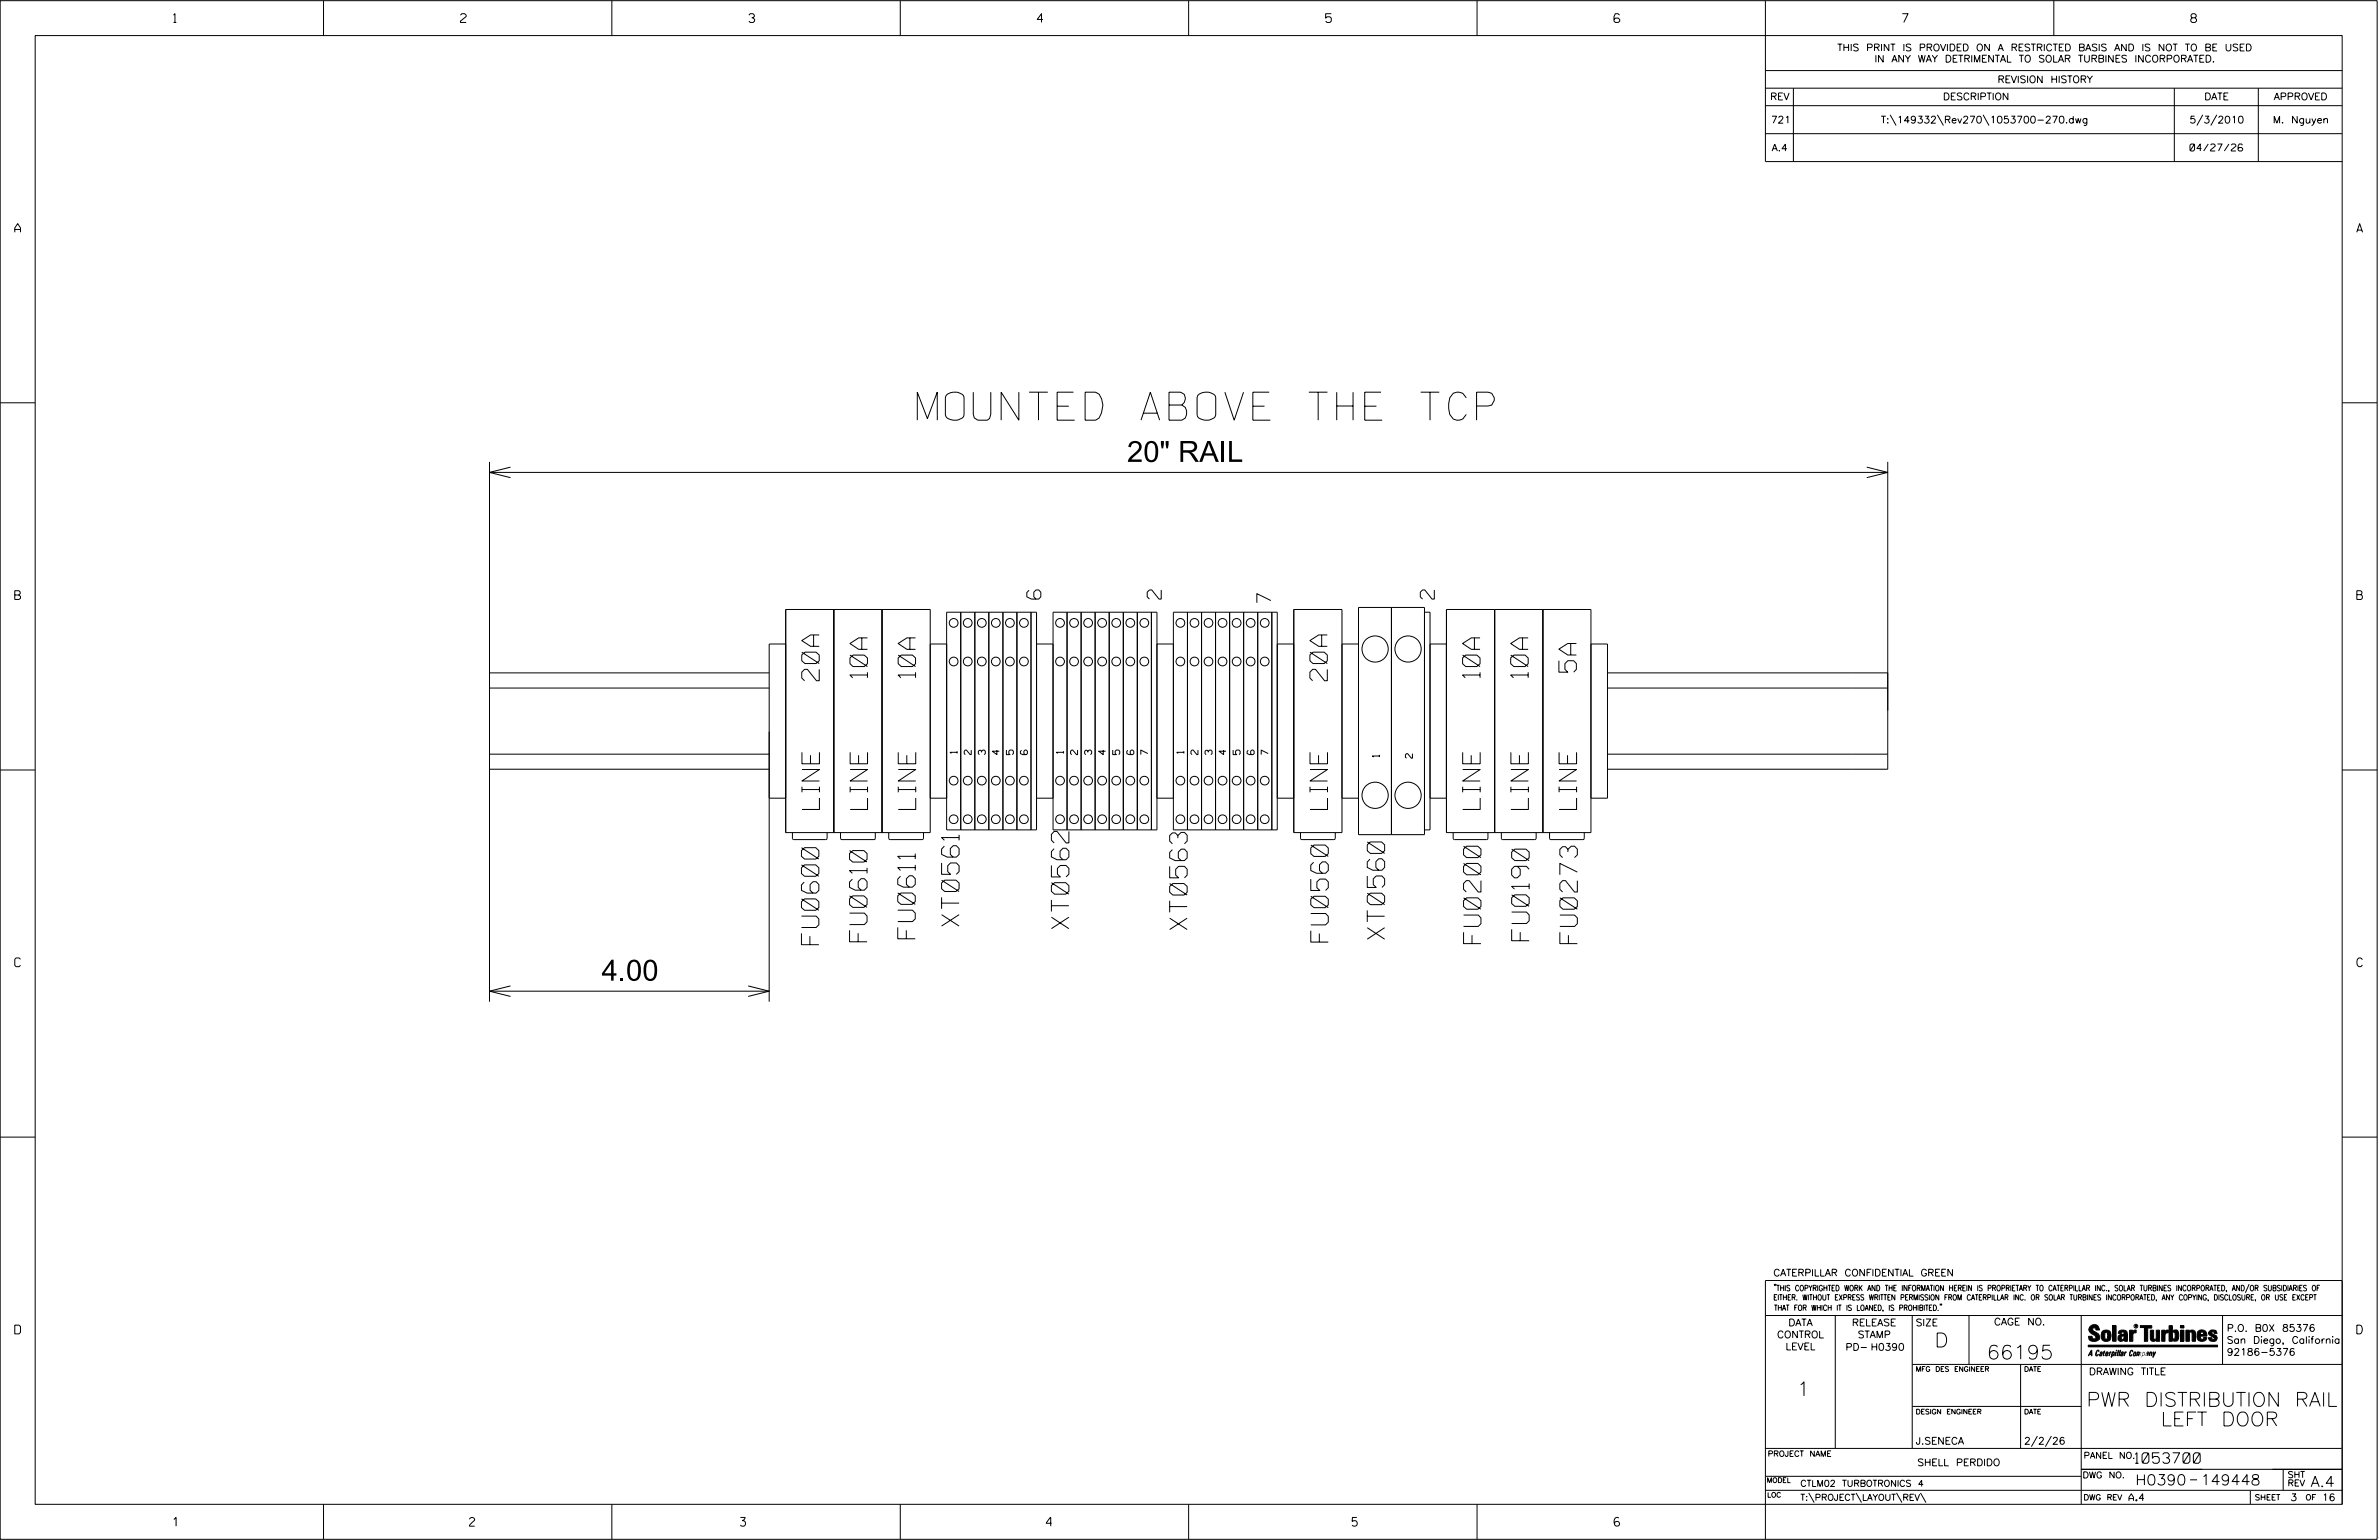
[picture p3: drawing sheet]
<svg xmlns="http://www.w3.org/2000/svg" width="864mm" height="559mm" viewBox="0 0 864 559" stroke-linecap="round" stroke-linejoin="round" font-family="sans-serif">
<defs><g id="words">
<text font-size="10.2" x="333" y="152.5">MOUNTED ABOVE THE TCP</text>
<g font-size="7.6">
<text x="409.1" y="167.6">20&quot; RAIL</text>
<text x="218.4" y="355.8">4.00</text>
</g>
<g font-size="6.3">
<text x="314.9" y="245.9" transform="rotate(-90 314.9 245.9)">10A</text>
<text x="332.4" y="245.9" transform="rotate(-90 332.4 245.9)">10A</text>
<text x="537.3" y="245.9" transform="rotate(-90 537.3 245.9)">10A</text>
<text x="554.8" y="245.9" transform="rotate(-90 554.8 245.9)">10A</text>
<text x="572.2" y="243.9" transform="rotate(-90 572.2 243.9)">5A</text>
<text x="297.4" y="247" transform="rotate(-90 297.4 247)">20A</text>
<text x="481.8" y="247" transform="rotate(-90 481.8 247)">20A</text>
<text x="297.5" y="293.7" transform="rotate(-90 297.5 293.7)">LINE</text>
<text x="314.9" y="293.7" transform="rotate(-90 314.9 293.7)">LINE</text>
<text x="332.4" y="293.7" transform="rotate(-90 332.4 293.7)">LINE</text>
<text x="481.9" y="293.7" transform="rotate(-90 481.9 293.7)">LINE</text>
<text x="537.3" y="293.7" transform="rotate(-90 537.3 293.7)">LINE</text>
<text x="554.8" y="293.7" transform="rotate(-90 554.8 293.7)">LINE</text>
<text x="572.3" y="293.7" transform="rotate(-90 572.3 293.7)">LINE</text>
<text x="314.8" y="341.7" transform="rotate(-90 314.8 341.7)">FU0610</text>
<text x="332.2" y="340.7" transform="rotate(-90 332.2 340.7)">FU0611</text>
<text x="348.2" y="336" transform="rotate(-90 348.2 336)">XT0561</text>
<text x="388" y="337" transform="rotate(-90 388 337)">XT0562</text>
<text x="430.9" y="337.3" transform="rotate(-90 430.9 337.3)">XT0563</text>
<text x="482.2" y="341.8" transform="rotate(-90 482.2 341.8)">FU0560</text>
<text x="502.7" y="340.8" transform="rotate(-90 502.7 340.8)">XT0560</text>
<text x="555.1" y="341.3" transform="rotate(-90 555.1 341.3)">FU0190</text>
<text x="297.3" y="342.8" transform="rotate(-90 297.3 342.8)">FU0600</text>
<text x="537.6" y="342.4" transform="rotate(-90 537.6 342.4)">FU0200</text>
<text x="572.6" y="342.4" transform="rotate(-90 572.6 342.4)">FU0273</text>
</g>
<g font-size="5.1">
<text x="377.8" y="217.4" transform="rotate(-90 377.8 217.4)">6</text>
<text x="421.5" y="217.4" transform="rotate(-90 421.5 217.4)">2</text>
<text x="461.3" y="218.7" transform="rotate(-90 461.3 218.7)">7</text>
<text x="520.7" y="217.4" transform="rotate(-90 520.7 217.4)">2</text>
<text x="702.3" y="488.8">D</text>
<text x="721.2" y="493.2">66195</text>
<text x="652.2" y="506.5">1</text>
<text x="757.4" y="510.3">PWR DISTRIBUTION RAIL</text>
<text x="781.4" y="517.4">LEFT DOOR</text>
</g>
<g font-size="3.8">
<text x="775.1" y="531">1053700</text>
<text x="775.2" y="538.9">H0390</text>
<text x="798.8" y="538.9">149448</text>
<text x="838.8" y="539.5">A.4</text>
</g>
<g font-size="3.2">
<text x="63" y="8.2">1</text>
<text x="167.2" y="8.2">2</text>
<text x="271.8" y="8.2">3</text>
<text x="376.5" y="8.2">4</text>
<text x="481.2" y="8.2">5</text>
<text x="690.6" y="8.2">7</text>
<text x="795.3" y="8.2">8</text>
<text x="5.4" y="84.3">A</text>
<text x="855.5" y="84.3">A</text>
<text x="5.4" y="217.5">B</text>
<text x="855.6" y="217.5">B</text>
<text x="5.4" y="350.8">C</text>
<text x="855.6" y="350.8">C</text>
<text x="5.4" y="484">D</text>
<text x="855.6" y="484">D</text>
<text x="62.8" y="553.8">1</text>
<text x="170.4" y="553.8">2</text>
<text x="268.8" y="553.8">3</text>
<text x="379.8" y="553.8">4</text>
<text x="490.8" y="553.8">5</text>
<text x="585.9" y="553.8">6</text>
</g>
<g font-size="2.5">
<text x="666.9" y="18.5">THIS PRINT IS PROVIDED ON A RESTRICTED BASIS AND IS NOT TO BE USED</text>
<text x="680.5" y="22.6">IN ANY WAY DETRIMENTAL TO SOLAR TURBINES INCORPORATED.</text>
<text x="725.1" y="30">REVISION HISTORY</text>
<text x="642.6" y="36.3">REV</text>
<text x="705.3" y="36.3">DESCRIPTION</text>
<text x="800.2" y="36.3">DATE</text>
<text x="825.4" y="36.3">APPROVED</text>
<text x="642.9" y="44.7">721</text>
<text x="682.8" y="44.7">T:\149332\Rev270\1053700-270.dwg</text>
<text x="794.8" y="44.7">5/3/2010</text>
<text x="825.1" y="44.7">M. Nguyen</text>
<text x="643.2" y="54.8">A.4</text>
<text x="795" y="54.8">04/27/26</text>
<text x="347.5" y="273.4" transform="rotate(-90 347.5 273.4)">1</text>
<text x="352.6" y="273.8" transform="rotate(-90 352.6 273.8)">2</text>
<text x="357.7" y="273.8" transform="rotate(-90 357.7 273.8)">3</text>
<text x="362.8" y="273.8" transform="rotate(-90 362.8 273.8)">4</text>
<text x="367.9" y="273.8" transform="rotate(-90 367.9 273.8)">5</text>
<text x="386.1" y="273.4" transform="rotate(-90 386.1 273.4)">1</text>
<text x="391.2" y="273.8" transform="rotate(-90 391.2 273.8)">2</text>
<text x="396.3" y="273.8" transform="rotate(-90 396.3 273.8)">3</text>
<text x="401.4" y="273.8" transform="rotate(-90 401.4 273.8)">4</text>
<text x="406.5" y="273.8" transform="rotate(-90 406.5 273.8)">5</text>
<text x="411.6" y="273.8" transform="rotate(-90 411.6 273.8)">6</text>
<text x="416.7" y="273.8" transform="rotate(-90 416.7 273.8)">7</text>
<text x="429.8" y="273.4" transform="rotate(-90 429.8 273.4)">1</text>
<text x="434.9" y="273.8" transform="rotate(-90 434.9 273.8)">2</text>
<text x="440" y="273.8" transform="rotate(-90 440 273.8)">3</text>
<text x="445.1" y="273.8" transform="rotate(-90 445.1 273.8)">4</text>
<text x="450.2" y="273.8" transform="rotate(-90 450.2 273.8)">5</text>
<text x="460.4" y="273.8" transform="rotate(-90 460.4 273.8)">7</text>
<text x="500.7" y="274.7" transform="rotate(-90 500.7 274.7)">1</text>
<text x="512.7" y="275.1" transform="rotate(-90 512.7 275.1)">2</text>
<text x="643.8" y="463">CATERPILLAR CONFIDENTIAL GREEN</text>
<text x="645.1" y="485.5">CONTROL</text>
<text x="649.2" y="481.1">DATA</text>
<text x="672.3" y="481.1">RELEASE</text>
<text x="674.4" y="485.5">STAMP</text>
<text x="695.4" y="481.1">SIZE</text>
<text x="723.8" y="480.8">CAGE NO.</text>
<text x="808.4" y="483.1">P.O. B0X 85376</text>
<text x="648.2" y="489.8">LEVEL</text>
<text x="669.9" y="490">PD- H0390</text>
<text x="808.4" y="487.5">San Diego, California</text>
<text x="808.4" y="491.8">92186-5376</text>
<text x="758.3" y="498.9">DRAWING TITLE</text>
<text x="695.4" y="524.1">J.SENECA</text>
<text x="734.8" y="524.1">2/2/26</text>
<text x="696" y="531.9">SHELL PERDIDO</text>
<text x="772.8" y="544.6">A.4</text>
<text x="831.4" y="544.6">3</text>
<text x="842.9" y="544.6">16</text>
</g>
<g font-size="2.3">
<text x="756.4" y="529.2">PANEL NO.</text>
<text x="653.5" y="539.4">CTLM02 TURBOTRONICS 4</text>
<text x="756" y="536.3">DWG NO.</text>
<text x="830.4" y="539.3">REV</text>
<text x="830.4" y="536.2">SHT</text>
<text x="653.5" y="544.5">T:\PROJECT\LAYOUT\REV\</text>
</g>
<g font-size="2">
<text x="643.8" y="468.4">&quot;THIS COPYRIGHTED WORK AND THE INFORMATION HEREIN IS PROPRIETARY TO CATERPILLAR INC., SOLAR TURBINES INCORPORATED, AND/OR SUBSIDIARIES OF</text>
<text x="643.8" y="471.8">EITHER. WITHOUT EXPRESS WRITTEN PERMISSION FROM CATERPILLAR INC. OR SOLAR TURBINES INCORPORATED, ANY COPYING, DISCLOSURE, OR USE EXCEPT</text>
<text x="644" y="475.6">THAT FOR WHICH IT IS LOANED, IS PROHIBITED.&quot;</text>
<text x="641.7" y="528.5">PROJECT NAME</text>
<text x="756.3" y="544.3">DWG REV</text>
<text x="818.5" y="544.3">SHEET</text>
<text x="836.9" y="544.3">OF</text>
</g>
<g font-size="1.8">
<text x="695.4" y="497.6">MFG DES ENGINEER</text>
<text x="734.8" y="497.6">DATE</text>
<text x="695.4" y="513.1">DESIGN ENGINEER</text>
<text x="734.8" y="513.1">DATE</text>
<text x="641.3" y="538">MODEL</text>
<text x="641.5" y="543.3">LOC</text>
</g>
<text font-size=".9" x="775.1" y="481.7">R</text>
</g></defs>
<g fill="none" stroke="#000" stroke-width=".36">
<path d="M.1 .2h862.8v558.4h-862.8zM12.8 12.9h837.4v533h-837.4zM117.4 .2v12.7M222.1 .2v12.7M326.8 .2v12.7M431.5 .2v12.7M536.2 .2v12.7M587.9 5.5l-.5-.5h-1l-.5 1v1.7l.5 .4h1l.6-.4v-.6l-.6-.5h-1l-.5 .5M640.9 .2v58.4h209.3M745.6 .2v12.7M640.9 25.6h209.3M640.9 32h209.3"/>
<path d="M640.9 38.3h209.3M651 32v26.6M789.3 32v26.6M819.8 32v26.6M640.9 48.5h209.3M686.2 41.7l2.1 3.8M703.3 41.7l2.2 3.8M719.9 41.7l2.1 3.8M799.6 41.7l-2.1 3.8M804.7 41.7l-2.2 3.8M.1 146.2h12.7M850.2 146.2h12.7"/>
<path d="M177.7 167.6v195.9M177.7 171.4h507.6M185.3 169.5l-7.6 1.9 7.6 1.9M677.7 169.5l7.6 1.9-7.6 1.9M685.3 167.6v111.5h-101.8M285.2 221.2h52.5v80.9h-52.5zM285.2 233.7h-6v129.8M302.7 221.2v80.9M320.2 221.2v80.9M337.7 233.7h5.9M348.8 222.1v79h27.5v-79h-32.7v79M353.9 222.1v79"/>
<path d="M359 222.1v79M364.1 222.1v79M369.1 222.1v79M374.3 222.1v79M376.3 233.7h6M387.3 222.1v79h32.7v-79h-37.7v79M392.5 222.1v79M397.5 222.1v79M402.7 222.1v79M407.8 222.1v79M412.9 222.1v79M418 222.1v79"/>
<path d="M420 233.7h5.9M431.1 222.1v79h32.6v-79h-37.8v79M436.2 222.1v79M441.3 222.1v79M446.4 222.1v79M451.4 222.1v79M456.6 222.1v79M461.7 222.1v79M463.7 233.7h6M469.7 221.2h17.5v80.9h-17.5zM487.2 233.7h5.9M493.1 220.4h24v82.5h-24z"/>
<path d="M505.1 220.4v82.5M517.1 222.1h2v79h-2M519.1 233.7h6M525.1 221.2h52.4v80.9h-52.4zM542.6 221.2v80.9M560.1 221.2v80.9M577.5 233.7h6v55.9h-6M177.7 244.2h101.5M177.7 249.7h101.5M583.5 244.2h101.8M583.5 249.7h101.8M.1 279.4h12.7"/>
<path d="M177.7 273.6h101.5M177.7 279.1h101.5M370.8 272.2l-.4 .5v.7l.9 .4h1.3l.4-.4v-.8l-.4-.4h-.5l-.4 .4v.8l.4 .4M453.1 272.2l-.4 .5v.7l.9 .4h1.3l.4-.4v-.8l-.4-.4h-.5l-.4 .4v.8l.4 .4M583.5 273.6h101.8M850.2 279.4h12.7M279.2 289.6h6M337.7 289.6h5.9M376.3 289.6h6M420 289.6h5.9M463.7 289.6h6M487.2 289.6h5.9"/>
<path d="M519.1 289.6h6M287.7 302.1v2.1l.4 .5h11.7l.4-.5v-2.1M305.1 302.1v2.1l.5 .5h11.7l.4-.5v-2.1M322.6 302.1v2.1l.5 .5h11.6l.5-.5v-2.1M472.1 302.1v2.1l.5 .5h11.6l.5-.5v-2.1M527.5 302.1v2.1l.5 .5h11.6l.5-.5v-2.1M545 302.1v2.1l.5 .5h11.6l.5-.5v-2.1M562.5 302.1v2.1l.5 .5h11.6l.5-.5v-2.1M177.7 359.7h101.5M185.3 357.8l-7.6 1.9 7.6 1.9M271.6 357.8l7.6 1.9-7.6 1.9M.1 412.6h12.7"/>
<path d="M850.2 412.6h12.7M640.9 477.3h209.3M644.2 466.1l-.1 .4M644.7 466.1l-.2 .4M666.2 477.3v48.3M694.2 477.3v48.3M704.4 473.3l-.1 .4M704.8 473.3l-.1 .4M714.8 477.3v17.8M755.5 477.3v68.6M806.8 477.3v17.8M816.5 466l-1.4 3.1"/>
<path d="M850.2 464.6h-209.3v94M850.2 464.8v81.1M694.2 495.1h156M733.5 495.1v30.5M758.6 481.4a2.02 2.02 0 0 1 3.1-.1l.5 1.3h-1.3l-.2-.6-.4-.2-.6 .1-.1 .4 .4 .7a2.46 2.46 0 0 1 2.2 2.9 2.83 2.83 0 0 1-3.8 .3l-.3-1.3h1.3l.2 .7 .6 .3 .5-.2 .2-.5-.4-.6-1.9-1.2-.4-.9zM759.2 491.3h-.7l.7-1.2v1.9h.2l-.1-2.1-1.3 2.1 .5-.5h.7M761.3 490l.3-.2 .4 .3-.1 .3-.3-.4-.4 .3-.3 1.6h.4l.4-.5-.3 .6-.4 .1-.3-.4zM762.6 490.6l.5-.1-.1 1.4h-.9a.74 .74 0 0 1 .9-.8l-.3 .7-.5 .1 .2-.5 .6-.2v-.5l-.7 .2zM763 483.2a2.17 2.17 0 0 1 3.1 0l.3 1.4-.3 1.5a2.17 2.17 0 0 1-3.1 0l-.3-1.5zM763.6 490.5l.4-.4 .2 .6h-.3l-.3 .9 .2 .4-.3-.1zM764.1 483.7l.5-.4 .4 .3v2.2l-.4 .2-.5-.2zM764.6 491.1l.6 .2v-.7l-.4-.1-.4 .6-.1 .8h.6"/>
<path d="M764.6 491.1l-.1 .8h.4M764.6 482.6v.8M764.8 490.7l.4 .1v.3h-.6zM765 491.5l-.1 .4zM766 490.5l-.5 1.5zM766 490.8l.4-.3-.4 .4M766.9 481h1.3v5.7h-1.3zM767 490.8l.5 .1-.3 .8-.4 .2zM767.3 490.5h-.5l-.5 2M767.3 490.5a.8 .8 0 0 1 .2 1 .8 .8 0 0 1-.9 .4l-.1 .6M767.3 490.5l-.1 .2M768.1 490.5l-.4 1.5z"/>
<path d="M768.2 489.9h.3l-.1 .2h-.2zM769 489.9l-.5 2.1zM769.7 489.9l-.6 2.1zM770.1 491.4l.5-.3-.5 .8zM770.4 491.9h.1M770.6 491.1l.1-.4-.7 .2 .1-.3 .6-.1 .2 .3-.5 1.1M770.6 491.1a.74 .74 0 0 0-.8 .8h.6M771 484.8h-.7l-.3 .6 .4 .7 .5-.3 .1-2.4h-.8l-.1 .4h-1.2a1.71 1.71 0 0 1 1.8-1.3 1.71 1.71 0 0 1 1.6 1.4v2.8h-1.1l-.1-.6M771 484.2l-1.5 .1a1.41 1.41 0 0 0 0 2.4l.5 .1 1.1-.7M771.2 486.1h-.1M771.4 490.5l.1 .3 .4-.3-.9 1.5zM771.5 490.8h.1"/>
<path d="M773 482.7h1.2v.5l.5-.5 .7-.1v1h-.6l-.5 .4-.1 2.7h-1.2zM773.3 490.3l.6-.4 .4 .2-.1 .4-.3-.4a1.28 1.28 0 0 0-.5 1.8l.6-.4-.1 .4-.8 .1zM774.7 490.8l.5-.3a.88 .88 0 0 1 .2 .9 .88 .88 0 0 1-.7 .7l-.2-.2zM774.8 490.9h.5l-.3 1h-.3l-.2-.2zM775.2 490.5l-.1 .2M776.8 481h4.3v.9h-1.5v4.8h-1.3M776.8 490.6l-.8 .2v-.3l-.4 1.5 .8-1.3v1.3l.3-1.2M779.3 491.1h.4M779.6 490.5h.3l-.3 1.4M779.6 490.7h.2l-.1 .4M779.7 491.1l-.1 .4M779.7 491.1l-.4 .2"/>
<path d="M780.1 492l.4-1.5 .1 .3 .3-.3 .3 .2-.3 1.3v-1.3l-.7 1.3M780.6 482.7h1.2v2.7l.1 .4 .4 .3 .4-.7v-2.7h1.2l.1 4h-1.3v-.5l-1.1 .6-.7-.3-.3-.7zM781.6 492.5l1-2-.8 1.3-.2-1.3-.2 2M784.7 482.7h1.2v.5l.5-.5 .7-.1v1h-.5l-.6 .4-.1 2.7h-1.2zM787.4 481h1.2v2a1.4 1.4 0 0 1 2.2 .2l.1 1.4-.4 1.9-1.5 .1-.4-.5v-1l.5 .9 .5-.3v-2.1l-.5-.4-.5 .7v2.8h-1.2zM791.5 482.7h1.3v4h-1.3zM791.5 481h1.3v.9h-1.3zM793.5 482.7h1.3v.4l.7-.5 1.1 .2 .4 .6v3.3h-1.2l-.3-3.4-.7 .2v3.2h-1.3zM794.8 483.1h.1M797.7 483.2a1.92 1.92 0 0 1 2.4-.5 1.92 1.92 0 0 1 1 2.1h-2.3v.8l.6 .5 .5-.3v-.5h1.2a1.83 1.83 0 0 1-2.1 1.4 1.83 1.83 0 0 1-1.5-2.1zM798.8 484.2v.6M799.1 483.4h.6l.2 .8h-1.1z"/>
<path d="M804.6 482.9a1.84 1.84 0 0 0-2.9 .8 3.3 3.3 0 0 0 2.2 1.9l-.5 .5-.4-.3-.1-.4h-1.2l.1 .6a1.92 1.92 0 0 0 2.9 .4M804.9 483.8h-1.2l-.2-.6-.5 .1-.1 .3 .1 .3 1.8 .9M805.1 488.1h-47.1v.6h47.1M694.2 510.3h61.3M640.9 525.6h209.2M640.9 535.7h114.6M739.6 521.1l-2.2 3.8M744.7 521.1l-2.2 3.8M755.5 533.2h94.7M795 537h2.6M828.8 533.2v7.6M117.4 545.9v12.7"/>
<path d="M222.1 545.9v12.7M326.8 545.9v12.7M431.5 545.9v12.7M536.2 545.9v12.7M640.9 540.8h209.3M656.6 541.7l2 3.5M673.8 541.7l1.9 3.5M688.4 541.7l2 3.5M697.2 541.7l1.9 3.5M816.9 541v4.9"/>
<circle cx="346.2" cy="226" r="1.59"/>
<circle cx="351.3" cy="226" r="1.59"/>
<circle cx="356.4" cy="226" r="1.58"/>
<circle cx="361.5" cy="226" r="1.59"/>
<circle cx="366.6" cy="226" r="1.59"/>
<circle cx="371.7" cy="226" r="1.59"/>
<circle cx="384.8" cy="226" r="1.58"/>
<circle cx="389.9" cy="226" r="1.59"/>
<circle cx="395" cy="226" r="1.59"/>
<circle cx="400.1" cy="226" r="1.59"/>
<circle cx="405.2" cy="226" r="1.59"/>
<circle cx="410.3" cy="226" r="1.58"/>
<circle cx="415.4" cy="226" r="1.59"/>
<circle cx="428.5" cy="226" r="1.59"/>
<circle cx="433.6" cy="226" r="1.59"/>
<circle cx="438.7" cy="226" r="1.58"/>
<circle cx="443.8" cy="226" r="1.59"/>
<circle cx="448.9" cy="226" r="1.59"/>
<circle cx="454" cy="226" r="1.59"/>
<circle cx="459.1" cy="226" r="1.59"/>
<circle cx="499.2" cy="235.5" r="4.8"/>
<circle cx="511.2" cy="235.5" r="4.8"/>
<circle cx="346.2" cy="240" r="1.59"/>
<circle cx="351.3" cy="240" r="1.59"/>
<circle cx="356.4" cy="240" r="1.58"/>
<circle cx="361.5" cy="240" r="1.59"/>
<circle cx="366.6" cy="240" r="1.59"/>
<circle cx="371.7" cy="240" r="1.59"/>
<circle cx="384.8" cy="240" r="1.58"/>
<circle cx="389.9" cy="240" r="1.59"/>
<circle cx="395" cy="240" r="1.59"/>
<circle cx="400.1" cy="240" r="1.59"/>
<circle cx="405.2" cy="240" r="1.59"/>
<circle cx="410.3" cy="240" r="1.58"/>
<circle cx="415.4" cy="240" r="1.59"/>
<circle cx="428.5" cy="240" r="1.59"/>
<circle cx="433.6" cy="240" r="1.59"/>
<circle cx="438.7" cy="240" r="1.58"/>
<circle cx="443.8" cy="240" r="1.59"/>
<circle cx="448.9" cy="240" r="1.59"/>
<circle cx="454" cy="240" r="1.59"/>
<circle cx="459.1" cy="240" r="1.59"/>
<circle cx="346.2" cy="297.3" r="1.58"/>
<circle cx="346.2" cy="283.3" r="1.58"/>
<circle cx="351.3" cy="283.3" r="1.58"/>
<circle cx="351.3" cy="297.3" r="1.58"/>
<circle cx="356.4" cy="297.3" r="1.58"/>
<circle cx="356.4" cy="283.3" r="1.58"/>
<circle cx="361.5" cy="283.3" r="1.58"/>
<circle cx="361.5" cy="297.3" r="1.58"/>
<circle cx="366.6" cy="283.3" r="1.58"/>
<circle cx="366.6" cy="297.3" r="1.58"/>
<circle cx="371.7" cy="283.3" r="1.58"/>
<circle cx="371.7" cy="297.3" r="1.58"/>
<circle cx="384.8" cy="297.3" r="1.58"/>
<circle cx="384.8" cy="283.3" r="1.58"/>
<circle cx="389.9" cy="297.3" r="1.58"/>
<circle cx="389.9" cy="283.3" r="1.58"/>
<circle cx="395" cy="283.3" r="1.58"/>
<circle cx="395" cy="297.3" r="1.58"/>
<circle cx="400.1" cy="297.3" r="1.58"/>
<circle cx="400.1" cy="283.3" r="1.58"/>
<circle cx="405.2" cy="297.3" r="1.58"/>
<circle cx="405.2" cy="283.3" r="1.58"/>
<circle cx="410.3" cy="297.3" r="1.58"/>
<circle cx="410.3" cy="283.3" r="1.58"/>
<circle cx="415.4" cy="283.3" r="1.58"/>
<circle cx="415.4" cy="297.3" r="1.58"/>
<circle cx="428.5" cy="283.3" r="1.58"/>
<circle cx="428.5" cy="297.3" r="1.58"/>
<circle cx="433.6" cy="283.3" r="1.58"/>
<circle cx="433.6" cy="297.3" r="1.58"/>
<circle cx="438.7" cy="283.3" r="1.58"/>
<circle cx="438.7" cy="297.3" r="1.58"/>
<circle cx="443.8" cy="297.3" r="1.58"/>
<circle cx="443.8" cy="283.3" r="1.58"/>
<circle cx="448.9" cy="283.3" r="1.58"/>
<circle cx="448.9" cy="297.3" r="1.58"/>
<circle cx="454" cy="283.3" r="1.58"/>
<circle cx="454" cy="297.3" r="1.58"/>
<circle cx="459.1" cy="283.3" r="1.58"/>
<circle cx="459.1" cy="297.3" r="1.58"/>
<circle cx="499.2" cy="288.6" r="4.8"/>
<circle cx="511.2" cy="288.6" r="4.8"/>
<circle cx="775.4" cy="481.2" r=".69"/>
</g>
<g fill="#000">
<path d="M768.1 490.5l-.4 1.5zM768.2 489.9h.3l-.1 .2h-.2zM769 489.9l-.5 2.1zM769.7 489.9l-.6 2.1zM791.5 481h1.3v.9h-1.3zM791.5 482.7h1.3v4h-1.3zM758 488.1h47.1v.6h-47.1z"/>
<path d="M759.2 489.9l-1.2 2.1 .5-.5h.7v.5h.2zM759.2 490.1v1.2h-.7z" fill-rule="evenodd"/>
<path d="M758.6 481.4a2.02 2.02 0 0 1 3.1-.1l.5 1.3h-1.3l-.2-.6-.4-.2-.6 .1-.1 .4 .4 .7a2.46 2.46 0 0 1 2.2 2.9 2.83 2.83 0 0 1-3.8 .3l-.3-1.3h1.3l.2 .7 .6 .3 .5-.2 .2-.5-.4-.6-1.9-1.2-.4-.9z" fill-rule="evenodd"/>
<path d="M761.3 490l.3-.2 .4 .3-.1 .3-.3-.4-.4 .3-.3 1.6h.4l.4-.5-.3 .6-.4 .1-.3-.4z" fill-rule="evenodd"/>
<path d="M762.6 490.6l.5-.1-.1 1.4h-.9a.74 .74 0 0 1 .9-.8l-.6 .3-.2 .5 .5-.1 .3-.6v-.5l-.7 .2z" fill-rule="evenodd"/>
<path d="M763.6 490.5l.4-.4 .2 .6h-.3l-.3 .9 .2 .4-.3-.1z" fill-rule="evenodd"/>
<path d="M764.8 490.5l.5 .3-.1 .5h-.6l.6-.2v-.3l-.4-.1-.3 1.2h.4l.3-.4-.6 .6-.3-.2v-.4z" fill-rule="evenodd"/>
<path d="M763 483.2a2.17 2.17 0 0 1 3.1 0l.3 1.4-.3 1.5a2.17 2.17 0 0 1-3.1 0l-.3-1.5zM764.1 483.7v2.1l.5 .2 .4-.2v-2.2l-.4-.3z" fill-rule="evenodd"/>
<path d="M766 490.5v.3l.4-.1-.4 .2-.5 1.1z" fill-rule="evenodd"/>
<path d="M766.8 490.5l-.5 2 .3-.6a.71 .71 0 0 0 .9-.5 .71 .71 0 0 0-.4-.9zM767 490.8l.5 .1-.3 .8-.4 .2z" fill-rule="evenodd"/>
<path d="M766.9 481h1.3v5.7h-1.3z" fill-rule="evenodd"/>
<path d="M770.1 490.6l.6-.1 .2 .3-.4 1.2-.5 .1-.2-.5 .3-.5h.5l-.7 .5v.3l.4-.1 .4-.9-.5-.2-.2 .2z" fill-rule="evenodd"/>
<path d="M769.4 482.8l-.5 1h1.2l.1-.4h.8v.8l-1.5 .1a1.41 1.41 0 0 0 0 2.4l.5 .1 1.1-.7 .1 .6h1.1v-2.8a1.79 1.79 0 0 0-2.4-1.2zM770.3 484.8h.7l-.1 1-.5 .3-.4-.7z" fill-rule="evenodd"/>
<path d="M771.4 490.5l.1 .3 .4-.3-.9 1.5z" fill-rule="evenodd"/>
<path d="M773 482.7h1.2v.5l.5-.5 .7-.1v1h-.6l-.5 .4-.1 2.7h-1.2z" fill-rule="evenodd"/>
<path d="M773.3 490.3l.6-.4 .4 .2-.1 .4-.3-.4a1.28 1.28 0 0 0-.5 1.8l.6-.4-.3 .5h-.6z" fill-rule="evenodd"/>
<path d="M774.7 490.8l-.2 1.1h.7a.96 .96 0 0 0 0-1.4zM774.8 490.9h.5l-.1 .6-.5 .4-.2-.2z" fill-rule="evenodd"/>
<path d="M776 490.5v.3l.4-.3 .2 .3 .7-.2-.3 1.4v-1.3l-.6 1.3v-1.3l-.8 1.3z" fill-rule="evenodd"/>
<path d="M776.8 481h4.3v.9h-1.5v4.8h-1.3v-4.8h-1.5z" fill-rule="evenodd"/>
<path d="M777.9 490.5l-.5 2 .3-.6a.71 .71 0 0 0 .9-.5 .71 .71 0 0 0-.4-.9zM778.1 490.8l.3-.1 .1 .4-.5 .8-.2-.5z" fill-rule="evenodd"/>
<path d="M779.3 490.6l.6-.1-.3 1.5-.7-.1a.67 .67 0 0 1 .8-.8l-.6 .3-.1 .5 .4-.1 .4-.9-.4-.2-.3 .2z" fill-rule="evenodd"/>
<path d="M780.5 490.5l.1 .3 .3-.3 .3 .2-.3 1.3v-1.3l-.8 1.3z" fill-rule="evenodd"/>
<path d="M780.6 482.7h1.2v2.7l.1 .4 .4 .3 .4-.7v-2.7h1.2l.1 4h-1.3v-.5l-1.1 .6-.7-.3-.3-.7z" fill-rule="evenodd"/>
<path d="M781.6 490.5l.2 1.3 .8-1.3-1.2 2z" fill-rule="evenodd"/>
<path d="M784.7 482.7h1.2v.5l.5-.5 .7-.1v1h-.5l-.6 .4-.1 2.7h-1.2z" fill-rule="evenodd"/>
<path d="M787.4 481h1.2v2a1.4 1.4 0 0 1 2.2 .2l.1 1.4-.4 1.9-1.5 .1-.4-.5v-1l.5 .9 .5-.3v-2.1l-.5-.4-.5 .7v2.8h-1.2z" fill-rule="evenodd"/>
<path d="M793.5 482.7h1.3v.4a1.29 1.29 0 0 1 2.2 .3v3.3h-1.2l-.3-3.4-.7 .2v3.2h-1.3z" fill-rule="evenodd"/>
<path d="M797.7 483.2a1.92 1.92 0 0 1 2.4-.5 1.92 1.92 0 0 1 1 2.1h-2.3v.8l.6 .5 .5-.3v-.5h1.2a1.83 1.83 0 0 1-2.1 1.4 1.83 1.83 0 0 1-1.5-2.1zM799.1 483.4l-.3 .8h1.1l-.2-.8z" fill-rule="evenodd"/>
<path d="M801.9 483.2a1.94 1.94 0 0 1 3 .1v.5h-1.2l-.2-.6-.5 .1-.1 .3 .1 .3 1.8 .9a1.2 1.2 0 0 1 .1 1.3 1.2 1.2 0 0 1-1.2 .7l-1.6-.4-.4-1h1.2l.1 .4 .4 .3 .5-.5a3.3 3.3 0 0 1-2.2-1.9z" fill-rule="evenodd"/>
<circle cx="761.4" cy="492" r=".07"/>
<circle cx="762.2" cy="485.1" r=".07"/>
<circle cx="769.3" cy="492" r=".07"/>
<circle cx="773.1" cy="486.7" r=".07"/>
<circle cx="791.5" cy="486.7" r=".07"/>
<circle cx="791.5" cy="481" r=".07"/>
<circle cx="794.8" cy="486.7" r=".07"/>
</g>
<use href="#words"/>
</svg>
